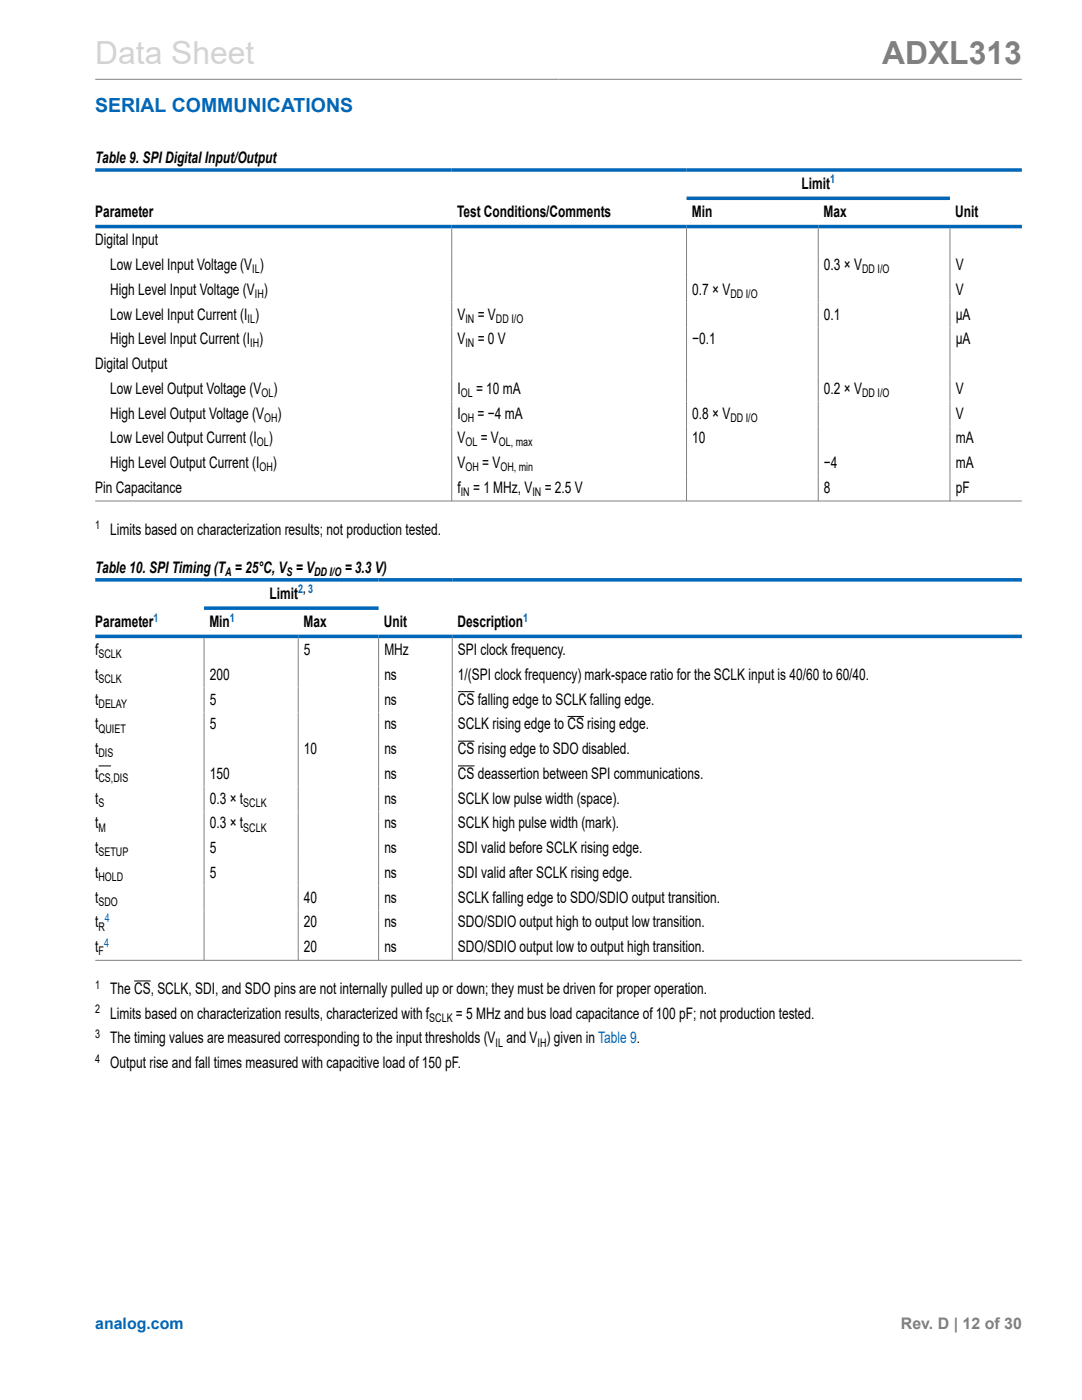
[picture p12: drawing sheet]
<svg xmlns="http://www.w3.org/2000/svg" width="216mm" height="279mm" viewBox="0 0 216 279" stroke-linecap="round" stroke-linejoin="round" font-family="sans-serif">
<defs><g id="words">
<text font-size="6.3" fill="#d3d3d3" x="19" y="12.7">Data Sheet</text>
<text font-size="6.3" fill="#808080" x="176" y="12.7">ADXL313</text>
<text font-size="3.9" fill="#0067b8" x="19" y="22.3">SERIAL COMMUNICATIONS</text>
<g font-size="3.2">
<text x="19" y="32.6">Table 9. SPI Digital Input/Output</text>
<text x="159.9" y="37.7">Limit</text>
<text x="19" y="43.3">Parameter</text>
<text x="91.2" y="43.3">Test Conditions/Comments</text>
<text x="138" y="43.3">Min</text>
<text x="164.3" y="43.3">Max</text>
<text x="190.6" y="43.3">Unit</text>
<text x="19" y="49">Digital Input</text>
<text x="22" y="53.9">Low Level Input Voltage (V )</text>
<text x="164.4" y="53.9">0.3 × V</text>
<text x="190.7" y="53.9">V</text>
<text x="22" y="58.8">High Level Input Voltage (V )</text>
<text x="138.1" y="58.8">0.7 × V</text>
<text x="190.7" y="58.8">V</text>
<text x="22" y="63.8">Low Level Input Current (I )</text>
<text x="91.3" y="63.8">V</text>
<text x="95.3" y="63.8">= V</text>
<text x="164.4" y="63.8">0.1</text>
<text x="190.7" y="63.8">µA</text>
<text x="22" y="68.7">High Level Input Current (I )</text>
<text x="91.3" y="68.7">V</text>
<text x="95.3" y="68.7">= 0 V</text>
<text x="138.1" y="68.7">−0.1</text>
<text x="190.7" y="68.7">µA</text>
<text x="19" y="73.6">Digital Output</text>
<text x="22" y="78.6">Low Level Output Voltage (V</text>
<text x="22" y="83.5">High Level Output Voltage (V</text>
<text x="54.6" y="78.6">)</text>
<text x="55.4" y="83.5">)</text>
<text x="91.3" y="78.6">I</text>
<text x="91.3" y="83.5">I</text>
<text x="95" y="78.6">= 10 mA</text>
<text x="95.3" y="83.5">= −4 mA</text>
<text x="138.1" y="83.5">0.8 × V</text>
<text x="164.4" y="78.6">0.2 × V</text>
<text x="190.7" y="78.6">V</text>
<text x="190.7" y="83.5">V</text>
<text x="22" y="88.5">Low Level Output Current (I</text>
<text x="53.6" y="88.5">)</text>
<text x="91.3" y="88.5">V</text>
<text x="95.9" y="88.5">= V</text>
<text x="138.1" y="88.5">10</text>
<text x="190.7" y="88.5">mA</text>
<text x="22" y="93.4">High Level Output Current (I</text>
<text x="54.5" y="93.4">)</text>
<text x="91.3" y="93.4">V</text>
<text x="96.2" y="93.4">= V</text>
<text x="164.4" y="93.4">−4</text>
<text x="190.7" y="93.4">mA</text>
<text x="19" y="98.3">Pin Capacitance</text>
<text x="91.3" y="98.3">f</text>
<text x="94.4" y="98.3">= 1 MHz, V</text>
<text x="108.7" y="98.3">= 2.5 V</text>
<text x="164.4" y="98.3">8</text>
<text x="190.7" y="98.3">pF</text>
<text x="22" y="106.7">Limits based on characterization results; not production tested.</text>
<text x="19" y="114.4">Table 10. SPI Timing (T = 25°C, V = V</text>
<text x="53.8" y="119.5">Limit</text>
<text x="68.8" y="114.4">= 3.3 V)</text>
<text x="19" y="125.1">Parameter</text>
<text x="41.8" y="125.1">Min</text>
<text x="60.6" y="125.1">Max</text>
<text x="76.6" y="125.1">Unit</text>
<text x="91.3" y="125.1">Description</text>
<text x="19" y="130.7">f</text>
<text x="60.7" y="130.7">5</text>
<text x="76.7" y="130.7">MHz</text>
<text x="91.4" y="130.7">SPI clock frequency.</text>
<text x="19" y="135.7">t</text>
<text x="41.9" y="135.7">200</text>
<text x="76.7" y="135.7">ns</text>
<text x="91.4" y="135.7">1/(SPI clock frequency) mark-space ratio for the SCLK input is 40/60 to 60/40.</text>
<text x="19" y="140.6">t</text>
<text x="41.9" y="140.6">5</text>
<text x="76.7" y="140.6">ns</text>
<text x="91.4" y="140.6">CS falling edge to SCLK falling edge.</text>
<text x="19" y="145.6">t</text>
<text x="41.9" y="145.6">5</text>
<text x="76.7" y="145.6">ns</text>
<text x="91.4" y="145.6">SCLK rising edge to CS rising edge.</text>
<text x="19" y="150.5">t</text>
<text x="19" y="155.4">t</text>
<text x="41.9" y="155.4">150</text>
<text x="60.7" y="150.5">10</text>
<text x="76.7" y="150.5">ns</text>
<text x="76.7" y="155.4">ns</text>
<text x="91.4" y="150.5">CS rising edge to SDO disabled.</text>
<text x="91.4" y="155.4">CS deassertion between SPI communications.</text>
<text x="19" y="160.4">t</text>
<text x="41.9" y="160.4">0.3 × t</text>
<text x="76.7" y="160.4">ns</text>
<text x="91.4" y="160.4">SCLK low pulse width (space).</text>
<text x="19" y="165.3">t</text>
<text x="41.9" y="165.3">0.3 × t</text>
<text x="76.7" y="165.3">ns</text>
<text x="91.4" y="165.3">SCLK high pulse width (mark).</text>
<text x="19" y="170.3">t</text>
<text x="41.9" y="170.3">5</text>
<text x="76.7" y="170.3">ns</text>
<text x="91.4" y="170.3">SDI valid before SCLK rising edge.</text>
<text x="19" y="175.2">t</text>
<text x="41.9" y="175.2">5</text>
<text x="76.7" y="175.2">ns</text>
<text x="91.4" y="175.2">SDI valid after SCLK rising edge.</text>
<text x="19" y="180.1">t</text>
<text x="19" y="185.1">t</text>
<text x="60.7" y="185.1">20</text>
<text x="60.7" y="180.1">40</text>
<text x="76.7" y="185.1">ns</text>
<text x="76.7" y="180.1">ns</text>
<text x="91.4" y="185.1">SDO/SDIO output high to output low transition.</text>
<text x="91.4" y="180.1">SCLK falling edge to SDO/SDIO output transition.</text>
<text x="19" y="190">t</text>
<text x="60.6" y="190">20</text>
<text x="76.7" y="190">ns</text>
<text x="91.4" y="190">SDO/SDIO output low to output high transition.</text>
<text x="22" y="198.4">The CS, SCLK, SDI, and SDO pins are not internally pulled up or down; they must be driven for proper operation.</text>
<text x="22" y="203.3">Limits based on characterization results, characterized with f</text>
<text x="91" y="203.3">= 5 MHz and bus load capacitance of 100 pF; not production tested.</text>
<text x="22" y="208.2">The timing values are measured corresponding to the input thresholds (V and V ) given in Table 9.</text>
<text x="22" y="213.2">Output rise and fall times measured with capacitive load of 150 pF.</text>
</g>
<text font-size="3.2" fill="#0067b8" x="19" y="265.3">analog.com</text>
<text font-size="3.2" fill="#808080" x="179.8" y="265.3">Rev. D | 12 of 30</text>
<g font-size="2.4" fill="#0067b8">
<text x="165.6" y="36.6">1</text>
<text x="59.5" y="118.4">2, 3</text>
<text x="30.6" y="124">1</text>
<text x="45.9" y="124">1</text>
<text x="104.4" y="124">1</text>
<text x="21" y="184">4</text>
<text x="20.8" y="189">4</text>
</g>
<g font-size="2.4">
<text x="50.3" y="54.5">IL</text>
<text x="50.9" y="59.5">IH</text>
<text x="145.7" y="59.5">DD I/O</text>
<text x="172" y="54.5">DD I/O</text>
<text x="49.4" y="64.4">IL</text>
<text x="92.9" y="64.4">IN</text>
<text x="99" y="64.4">DD I/O</text>
<text x="49.9" y="69.3">IH</text>
<text x="92.9" y="69.3">IN</text>
<text x="52.2" y="79.2">OL</text>
<text x="91.9" y="79.2">OL</text>
<text x="172" y="79.2">DD I/O</text>
<text x="51.2" y="89.1">OL</text>
<text x="52.7" y="84.2">OH</text>
<text x="91.9" y="84.2">OH</text>
<text x="92.9" y="89.1">OL</text>
<text x="99.6" y="89.1">OL, max</text>
<text x="145.7" y="84.2">DD I/O</text>
<text x="51.8" y="94">OH</text>
<text x="92.9" y="94">OH</text>
<text x="99.9" y="94">OH, min</text>
<text x="91.9" y="99">IN</text>
<text x="106.2" y="99">IN</text>
<text x="19" y="105.6">1</text>
<text x="44.9" y="115">A</text>
<text x="57.2" y="115">S</text>
<text x="62.7" y="115">DD I/O</text>
<text x="19.7" y="131.4">SCLK</text>
<text x="19.7" y="136.3">SCLK</text>
<text x="19.7" y="141.3">DELAY</text>
<text x="19.7" y="146.2">QUIET</text>
<text x="19.7" y="151.1">DIS</text>
<text x="19.7" y="156.1">CS,DIS</text>
<text x="19.7" y="161">S</text>
<text x="48.5" y="161">SCLK</text>
<text x="19.7" y="166">M</text>
<text x="48.5" y="166">SCLK</text>
<text x="19.7" y="170.9">SETUP</text>
<text x="19.7" y="175.8">HOLD</text>
<text x="19.7" y="180.8">SDO</text>
<text x="19.7" y="185.7">R</text>
<text x="19.7" y="190.6">F</text>
<text x="19" y="197.3">1</text>
<text x="19" y="202.2">2</text>
<text x="85.7" y="203.9">SCLK</text>
<text x="19" y="207.2">3</text>
<text x="98.9" y="208.9">IL</text>
<text x="107.3" y="208.9">IH</text>
<text x="19" y="212.1">4</text>
</g>
</g></defs>
<path d="M19 15.8h184.9M90.1 45.6v54.5M137 45.6v54.5M163.3 45.6v54.5M189.6 45.6v54.5M19 100h184.9M40.7 127.4v64.3M59.5 127.4v64.3M75.5 127.4v64.3M90.2 127.4v64.3M19 191.7h184.9" fill="none" stroke="#808080" stroke-width=".2"/>
<path d="M19 33.9h184.9M137 39.6h52.6M19 45.2h184.9M19 115.7h184.9M19 127h184.9M40.7 121.4h34.8" fill="none" stroke="#0067b8" stroke-width=".71"/>
<path d="M91.4 138h3.3M19.7 152.9h2.4M91.4 147.9h3.3M91.4 152.9h3.3M113.2 143h3.3M26.8 195.8h3.3" fill="none" stroke="#000" stroke-width=".2"/>
<use href="#words"/>
</svg>
